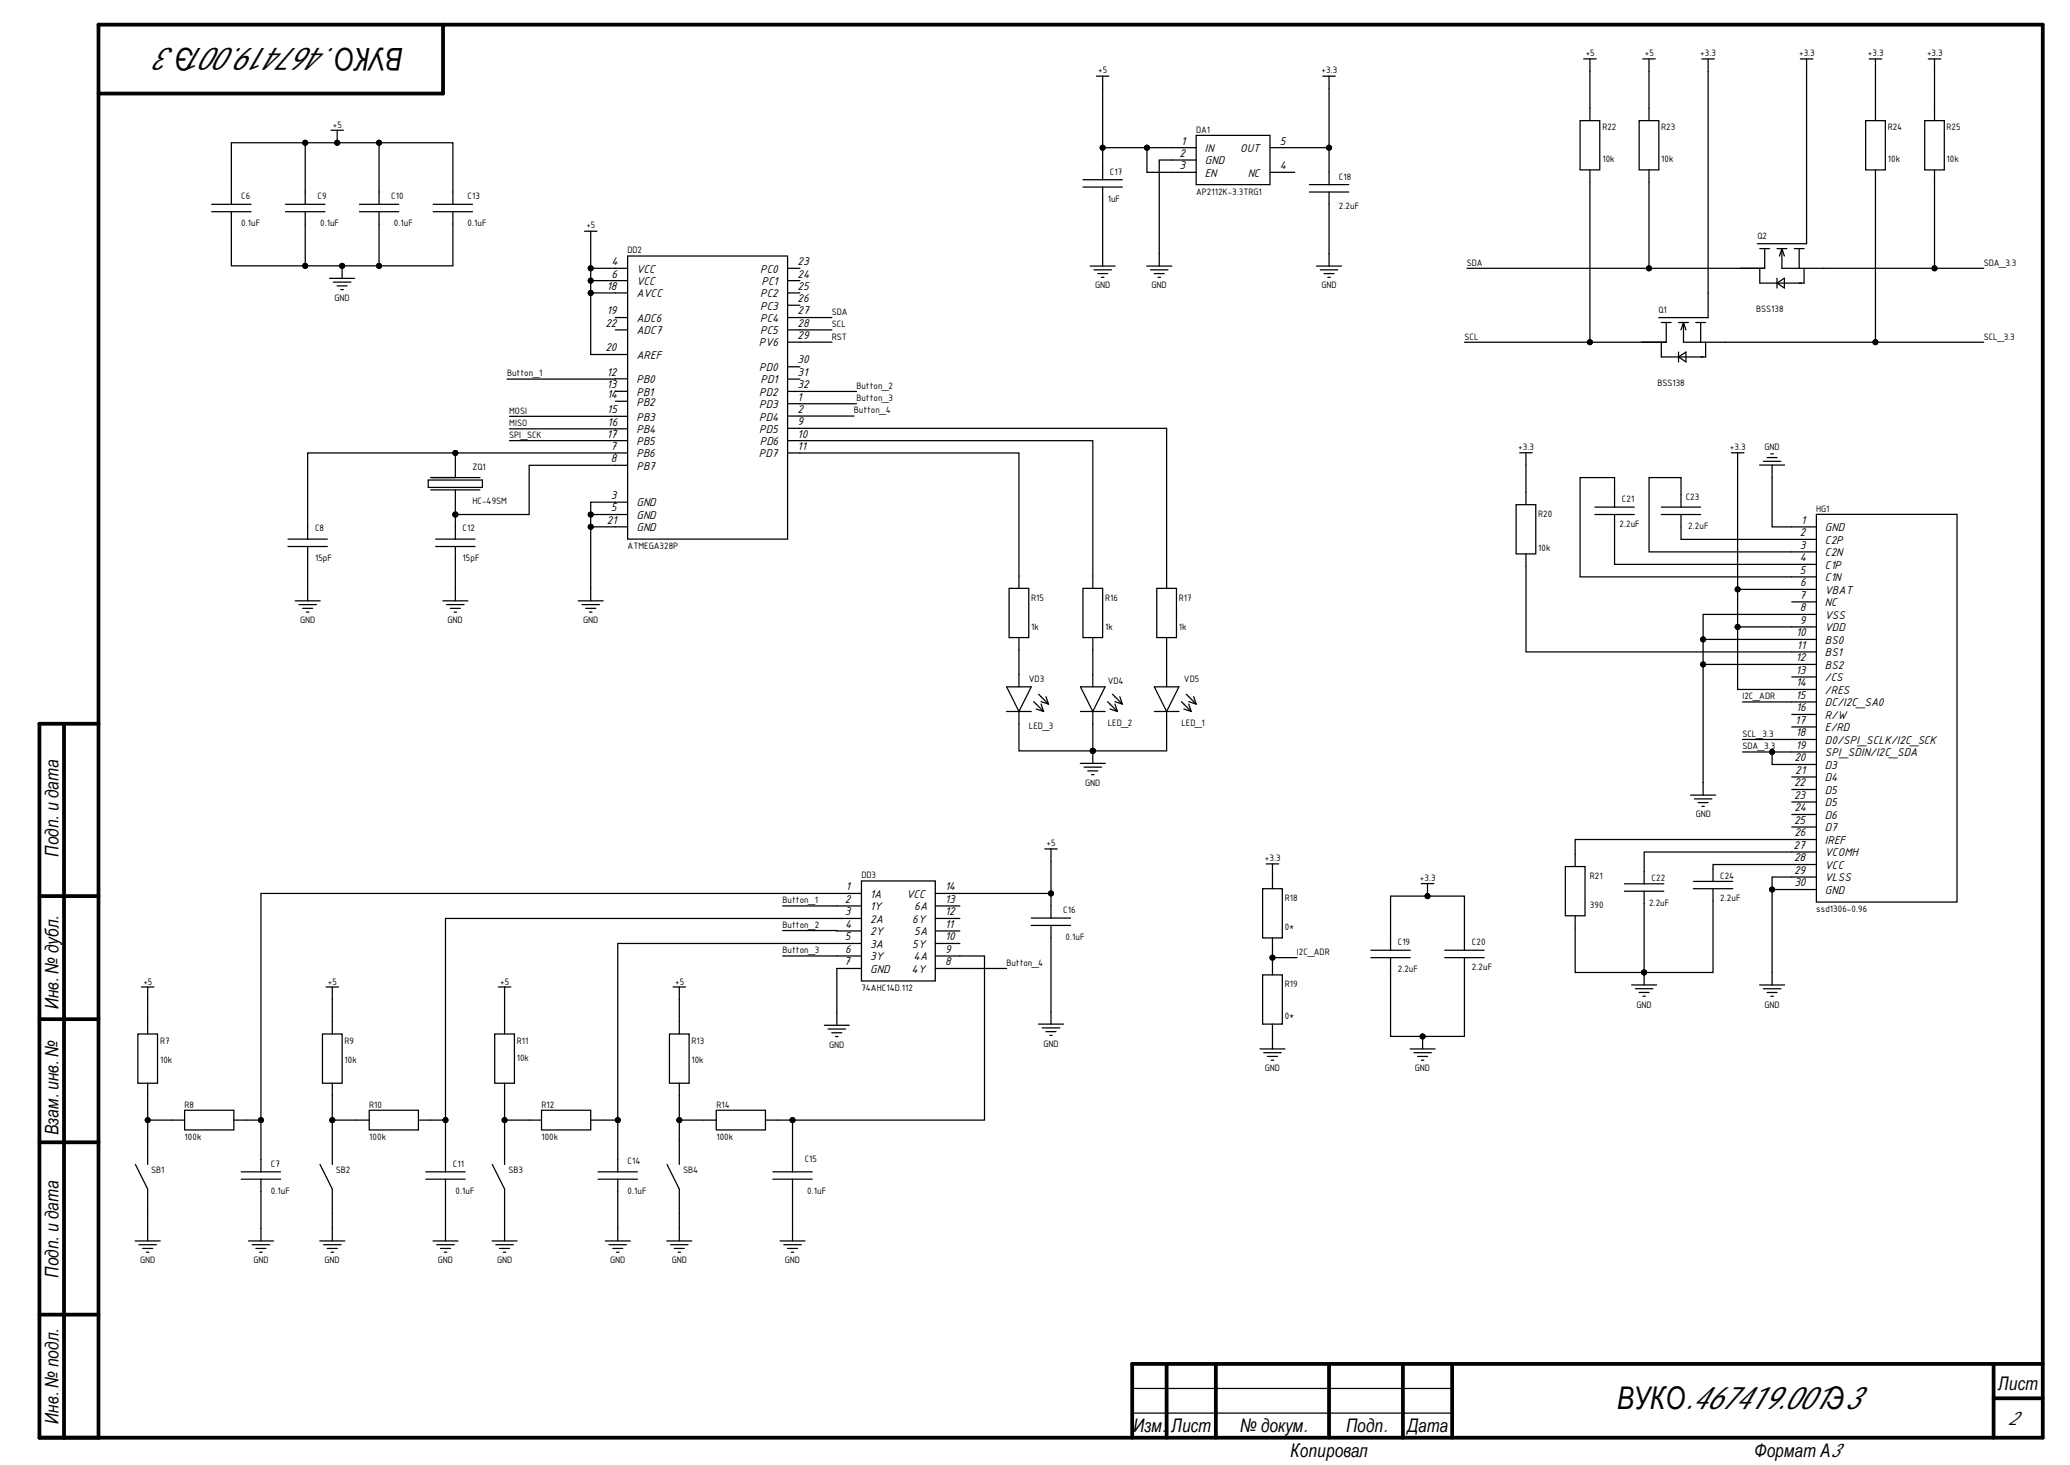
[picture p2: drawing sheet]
<svg xmlns="http://www.w3.org/2000/svg" width="420mm" height="297mm" viewBox="0 0 420 297" stroke-linecap="round" stroke-linejoin="round" font-family="sans-serif">
<defs><g id="words">
<g font-size="6.3">
<text x="81.8" y="9.8" transform="rotate(-180 81.8 9.8)">ВУКО.467419.001Э3</text>
<text x="327.9" y="285.8">ВУКО.467419.001Э3</text>
</g>
<g font-size="3.8">
<text x="11.8" y="173.7" transform="rotate(-90 11.8 173.7)">Подп. и дата</text>
<text x="11.8" y="204.6" transform="rotate(-90 11.8 204.6)">Инв. № дубл.</text>
<text x="11.8" y="230.1" transform="rotate(-90 11.8 230.1)">Взам. инв. №</text>
<text x="11.8" y="259" transform="rotate(-90 11.8 259)">Подп. и дата</text>
<text x="405.3" y="281.9">Лист</text>
<text x="11.8" y="288.6" transform="rotate(-90 11.8 288.6)">Инв. № подл.</text>
<text x="229.9" y="290.3">Изм.</text>
<text x="237.6" y="290.3">Лист</text>
<text x="251.5" y="290.3">№ докум.</text>
<text x="273" y="290.3">Подп.</text>
<text x="285.4" y="290.3">Дата</text>
<text x="407.3" y="288.9">2</text>
<text x="261.8" y="295.4">Копировал</text>
<text x="355.8" y="295.4">Формат А3</text>
</g>
<g font-size="2.5">
<text x="239.5" y="29.3">1</text>
<text x="259.6" y="29.3">5</text>
<text x="239.2" y="31.8">2</text>
<text x="239.2" y="34.3">3</text>
<text x="244.3" y="30.8">IN</text>
<text x="244.3" y="33.3">GND</text>
<text x="244.3" y="35.8">EN</text>
<text x="251.5" y="30.8">OUT</text>
<text x="253" y="35.8">NC</text>
<text x="259.6" y="34.3">4</text>
<text x="124" y="53.7">4</text>
<text x="161.8" y="53.7">23</text>
<text x="123.1" y="58.7">18</text>
<text x="124" y="56.3">6</text>
<text x="129.1" y="55.3">VCC</text>
<text x="129.1" y="57.8">VCC</text>
<text x="154.2" y="55.3">PC0</text>
<text x="154.4" y="57.8">PC1</text>
<text x="161.8" y="56.3">24</text>
<text x="161.8" y="58.7">25</text>
<text x="123.1" y="63.7">19</text>
<text x="129.1" y="60.3">AVCC</text>
<text x="129.1" y="65.2">ADC6</text>
<text x="154.2" y="60.3">PC2</text>
<text x="154.2" y="62.8">PC3</text>
<text x="154.2" y="65.2">PC4</text>
<text x="161.8" y="61.3">26</text>
<text x="161.8" y="63.7">27</text>
<text x="122.8" y="71.2">20</text>
<text x="122.8" y="66.3">22</text>
<text x="129.1" y="67.8">ADC7</text>
<text x="153.9" y="70.2">PV6</text>
<text x="154.2" y="67.8">PC5</text>
<text x="161.8" y="66.3">28</text>
<text x="161.8" y="68.7">29</text>
<text x="123.1" y="76.1">12</text>
<text x="129.1" y="77.7">PB0</text>
<text x="129.1" y="72.8">AREF</text>
<text x="154" y="75.2">PD0</text>
<text x="154.2" y="77.8">PD1</text>
<text x="161.8" y="73.7">30</text>
<text x="161.8" y="76.2">31</text>
<text x="123.1" y="78.7">13</text>
<text x="123.1" y="80.7">14</text>
<text x="123.1" y="83.8">15</text>
<text x="129.1" y="80.2">PB1</text>
<text x="129.1" y="82.2">PB2</text>
<text x="154" y="82.7">PD3</text>
<text x="154" y="80.3">PD2</text>
<text x="161.8" y="81.2">1</text>
<text x="161.8" y="83.8">2</text>
<text x="161.8" y="78.8">32</text>
<text x="123.1" y="88.7">17</text>
<text x="123.2" y="86.3">16</text>
<text x="129.1" y="85.3">PB3</text>
<text x="129.1" y="87.8">PB4</text>
<text x="154" y="85.3">PD4</text>
<text x="154" y="87.7">PD5</text>
<text x="161.8" y="86.2">9</text>
<text x="161.8" y="88.7">10</text>
<text x="123.8" y="91.2">7</text>
<text x="123.9" y="93.7">8</text>
<text x="129.1" y="92.7">PB6</text>
<text x="129.1" y="95.2">PB7</text>
<text x="129.1" y="90.3">PB5</text>
<text x="153.9" y="92.7">PD7</text>
<text x="154.1" y="90.3">PD6</text>
<text x="161.8" y="91.2">11</text>
<text x="123.9" y="101.2">3</text>
<text x="123.1" y="106.2">21</text>
<text x="123.9" y="103.7">5</text>
<text x="129.1" y="102.7">GND</text>
<text x="129.1" y="105.2">GND</text>
<text x="129.1" y="107.7">GND</text>
<text x="365.3" y="106.2">1</text>
<text x="370.1" y="107.7">GND</text>
<text x="365" y="108.7">2</text>
<text x="365" y="111.2">3</text>
<text x="365" y="113.8">4</text>
<text x="370.1" y="110.2">C2P</text>
<text x="370.1" y="112.7">C2N</text>
<text x="365" y="116.3">5</text>
<text x="365.1" y="118.8">6</text>
<text x="370.1" y="115.3">C1P</text>
<text x="370.1" y="117.8">C1N</text>
<text x="364.9" y="121.4">7</text>
<text x="365" y="123.9">8</text>
<text x="370.1" y="120.3">VBAT</text>
<text x="370.1" y="122.9">NC</text>
<text x="370.1" y="125.4">VSS</text>
<text x="364.3" y="129">10</text>
<text x="364.4" y="131.5">11</text>
<text x="365" y="126.4">9</text>
<text x="370.1" y="128">VDD</text>
<text x="370.1" y="130.5">BS0</text>
<text x="364.2" y="134">12</text>
<text x="364.2" y="136.6">13</text>
<text x="370.1" y="133">BS1</text>
<text x="370.1" y="135.6">BS2</text>
<text x="364.2" y="141.6">15</text>
<text x="364.3" y="139.1">14</text>
<text x="370.1" y="138.1">/CS</text>
<text x="370.1" y="140.6">/RES</text>
<text x="370.1" y="143.2">DC/I2C_SA0</text>
<text x="364.1" y="146.7">17</text>
<text x="364.2" y="149.3">18</text>
<text x="364.3" y="144.2">16</text>
<text x="370.1" y="145.7">R/W</text>
<text x="370.1" y="148.2">E/RD</text>
<text x="363.9" y="154.3">20</text>
<text x="364.2" y="151.8">19</text>
<text x="370.1" y="150.8">D0/SPI_SCLK/I2C_SCK</text>
<text x="370.1" y="153.3">SPI_SDIN/I2C_SDA</text>
<text x="370.1" y="155.8">D3</text>
<text x="363.8" y="159.4">22</text>
<text x="363.8" y="161.9">23</text>
<text x="364.1" y="156.9">21</text>
<text x="370.1" y="158.4">D4</text>
<text x="370.1" y="160.9">D5</text>
<text x="363.8" y="167">25</text>
<text x="363.9" y="164.5">24</text>
<text x="370.1" y="163.5">D5</text>
<text x="370.1" y="166">D6</text>
<text x="363.8" y="172.1">27</text>
<text x="363.9" y="169.5">26</text>
<text x="370.1" y="168.5">D7</text>
<text x="370.1" y="171.1">IREF</text>
<text x="370.1" y="173.6">VCOMH</text>
<text x="363.8" y="174.6">28</text>
<text x="363.8" y="177.1">29</text>
<text x="363.9" y="179.7">30</text>
<text x="370.1" y="176.1">VCC</text>
<text x="370.1" y="178.7">VLSS</text>
<text x="171.3" y="183.1">2</text>
<text x="171.3" y="185.6">3</text>
<text x="171.6" y="180.5">1</text>
<text x="176.5" y="182.1">1A</text>
<text x="176.5" y="184.6">1Y</text>
<text x="183.8" y="182.1">VCC</text>
<text x="185.4" y="184.6">6A</text>
<text x="191.7" y="185.6">12</text>
<text x="191.7" y="183.1">13</text>
<text x="191.7" y="180.5">14</text>
<text x="370.1" y="181.2">GND</text>
<text x="171.3" y="190.7">5</text>
<text x="171.4" y="188.1">4</text>
<text x="176.5" y="187.1">2A</text>
<text x="176.5" y="189.7">2Y</text>
<text x="185" y="187.1">6Y</text>
<text x="185.4" y="189.7">5A</text>
<text x="191.7" y="190.7">10</text>
<text x="191.7" y="188.1">11</text>
<text x="171.2" y="195.7">7</text>
<text x="171.4" y="193.2">6</text>
<text x="176.5" y="192.2">3A</text>
<text x="176.5" y="194.7">3Y</text>
<text x="176.5" y="197.3">GND</text>
<text x="184.8" y="197.3">4Y</text>
<text x="185" y="192.2">5Y</text>
<text x="185.3" y="194.7">4A</text>
<text x="191.7" y="195.7">8</text>
<text x="191.7" y="193.2">9</text>
</g>
<g font-size="2">
<text x="321.6" y="11.4">+5</text>
<text x="333.6" y="11.4">+5</text>
<text x="344.8" y="11.4">+3.3</text>
<text x="364.9" y="11.4">+3.3</text>
<text x="378.8" y="11.4">+3.3</text>
<text x="390.8" y="11.4">+3.3</text>
<text x="222.7" y="14.9">+5</text>
<text x="268" y="14.9">+3.3</text>
<text x="67.5" y="25.9">+5</text>
<text x="242.6" y="27">DA1</text>
<text x="325" y="26.4">R22</text>
<text x="336.9" y="26.4">R23</text>
<text x="382.9" y="26.4">R24</text>
<text x="394.8" y="26.4">R25</text>
<text x="225.1" y="35.4">C17</text>
<text x="325" y="32.9">10k</text>
<text x="336.9" y="32.9">10k</text>
<text x="382.9" y="32.9">10k</text>
<text x="394.8" y="32.9">10k</text>
<text x="48.9" y="40.4">C6</text>
<text x="64.4" y="40.4">C9</text>
<text x="79.4" y="40.4">C10</text>
<text x="94.8" y="40.4">C13</text>
<text x="224.6" y="40.9">1uF</text>
<text x="242.6" y="39.5">AP2112K-3.3TRG1</text>
<text x="271.6" y="36.4">C18</text>
<text x="48.9" y="45.9">0.1uF</text>
<text x="64.9" y="45.9">0.1uF</text>
<text x="79.9" y="45.9">0.1uF</text>
<text x="94.8" y="45.9">0.1uF</text>
<text x="118.9" y="46.3">+5</text>
<text x="271.6" y="42.4">2.2uF</text>
<text x="127.3" y="51.4">DD2</text>
<text x="297.5" y="53.9">SDA</text>
<text x="356.4" y="48.4">Q2</text>
<text x="402.3" y="53.9">SDA_3.3</text>
<text x="222.1" y="58.5">GND</text>
<text x="233.5" y="58.5">GND</text>
<text x="268" y="58.5">GND</text>
<text x="67.9" y="61">GND</text>
<text x="168.7" y="63.9">SDA</text>
<text x="336.4" y="63.4">Q1</text>
<text x="356.2" y="63.2">BSS138</text>
<text x="168.7" y="66.3">SCL</text>
<text x="168.7" y="68.9">RST</text>
<text x="297" y="68.9">SCL</text>
<text x="402.3" y="68.9">SCL_3.3</text>
<text x="102.9" y="76.3">Button_1</text>
<text x="103.3" y="83.9">MOSI</text>
<text x="173.2" y="83.8">Button_4</text>
<text x="173.7" y="81.3">Button_3</text>
<text x="173.7" y="78.9">Button_2</text>
<text x="336.1" y="78.2">BSS138</text>
<text x="103.3" y="88.8">SPI_SCK</text>
<text x="103.3" y="86.5">MISO</text>
<text x="95.8" y="95.3">ZQ1</text>
<text x="307.9" y="91.3">+3.3</text>
<text x="350.8" y="91.3">+3.3</text>
<text x="357.8" y="91.3">GND</text>
<text x="328.9" y="101.8">C21</text>
<text x="341.9" y="101.3">C23</text>
<text x="63.9" y="107.8">C8</text>
<text x="93.8" y="107.8">C12</text>
<text x="95.8" y="102.3">HC-49SM</text>
<text x="312" y="104.8">R20</text>
<text x="328.4" y="106.8">2.2uF</text>
<text x="342.4" y="107.2">2.2uF</text>
<text x="368.3" y="103.8">HG1</text>
<text x="63.9" y="113.8">15pF</text>
<text x="93.8" y="113.8">15pF</text>
<text x="127.3" y="111.3">ATMEGA328P</text>
<text x="312" y="111.8">10k</text>
<text x="209.1" y="121.8">R15</text>
<text x="224.1" y="121.8">R16</text>
<text x="239.1" y="121.8">R17</text>
<text x="60.9" y="126.4">GND</text>
<text x="90.8" y="126.4">GND</text>
<text x="118.2" y="126.4">GND</text>
<text x="209.1" y="127.8">1k</text>
<text x="224.1" y="127.8">1k</text>
<text x="239.1" y="127.8">1k</text>
<text x="208.7" y="138.3">VD3</text>
<text x="224.6" y="138.7">VD4</text>
<text x="240.1" y="138.3">VD5</text>
<text x="353.4" y="141.8">I2C_ADR</text>
<text x="208.7" y="147.7">LED_3</text>
<text x="224.6" y="147.2">LED_2</text>
<text x="239.6" y="147.2">LED_1</text>
<text x="353.4" y="149.4">SCL_3.3</text>
<text x="353.4" y="152">SDA_3.3</text>
<text x="220.1" y="159.3">GND</text>
<text x="343.9" y="165.7">GND</text>
<text x="212.2" y="171.6">+5</text>
<text x="174.7" y="178.1">DD3</text>
<text x="256.5" y="174.6">+3.3</text>
<text x="288" y="178.6">+3.3</text>
<text x="322.4" y="178.2">R21</text>
<text x="334.9" y="178.7">C22</text>
<text x="348.9" y="178.2">C24</text>
<text x="158.7" y="183.1">Button_1</text>
<text x="215.6" y="185.2">C16</text>
<text x="260.6" y="182.6">R18</text>
<text x="322.4" y="184.2">390</text>
<text x="334.4" y="183.7">2.2uF</text>
<text x="348.9" y="182.6">2.2uF</text>
<text x="368.3" y="184.9">ssd1306-0.96</text>
<text x="158.7" y="188.1">Button_2</text>
<text x="216.1" y="190.7">0.1uF</text>
<text x="260.6" y="188.6">0*</text>
<text x="283.5" y="191.6">C19</text>
<text x="298.5" y="191.6">C20</text>
<text x="158.7" y="193.3">Button_3</text>
<text x="204.1" y="195.8">Button_4</text>
<text x="263" y="193.6">I2C_ADR</text>
<text x="283.5" y="197.1">2.2uF</text>
<text x="298.5" y="196.7">2.2uF</text>
<text x="29.1" y="199.6">+5</text>
<text x="66.5" y="199.6">+5</text>
<text x="101.4" y="199.6">+5</text>
<text x="136.9" y="199.6">+5</text>
<text x="174.7" y="200.9">74AHC14D.112</text>
<text x="260.6" y="200.1">R19</text>
<text x="260.6" y="206.6">0*</text>
<text x="331.9" y="204.3">GND</text>
<text x="357.8" y="204.3">GND</text>
<text x="32.5" y="211.6">R7</text>
<text x="32.5" y="215.6">10k</text>
<text x="69.9" y="211.6">R9</text>
<text x="69.9" y="215.6">10k</text>
<text x="104.8" y="211.6">R11</text>
<text x="104.8" y="215.1">10k</text>
<text x="140.2" y="211.6">R13</text>
<text x="140.2" y="215.6">10k</text>
<text x="168.2" y="212.4">GND</text>
<text x="211.6" y="212.2">GND</text>
<text x="256.5" y="217.2">GND</text>
<text x="286.9" y="217.2">GND</text>
<text x="37.4" y="224.6">R8</text>
<text x="74.9" y="224.6">R10</text>
<text x="109.8" y="224.6">R12</text>
<text x="145.3" y="224.6">R14</text>
<text x="37.4" y="231.2">100k</text>
<text x="74.9" y="231.2">100k</text>
<text x="109.8" y="231.2">100k</text>
<text x="145.3" y="231.2">100k</text>
<text x="30.7" y="237.8">SB1</text>
<text x="54.9" y="236.6">C7</text>
<text x="68.1" y="237.8">SB2</text>
<text x="91.9" y="236.6">C11</text>
<text x="103.1" y="237.8">SB3</text>
<text x="127.3" y="236.1">C14</text>
<text x="138.5" y="237.8">SB4</text>
<text x="163.2" y="235.6">C15</text>
<text x="54.9" y="242.1">0.1uF</text>
<text x="92.4" y="242.1">0.1uF</text>
<text x="127.3" y="242.1">0.1uF</text>
<text x="163.7" y="242.1">0.1uF</text>
<text x="28.4" y="256.2">GND</text>
<text x="51.4" y="256.2">GND</text>
<text x="65.8" y="256.2">GND</text>
<text x="88.8" y="256.2">GND</text>
<text x="100.8" y="256.2">GND</text>
<text x="123.7" y="256.2">GND</text>
<text x="136.2" y="256.2">GND</text>
<text x="159.1" y="256.2">GND</text>
</g>
</g></defs>
<g fill="none" stroke="#000" stroke-width=".76">
<path d="M20 5h394.3v286.5h-406.3v-144.7l12-.1M20 5v286.5M89.8 5v14h-69.8M13 146.8v144.7M8 181.7h12M8 206.6h12M8 231.6h12M8 266.5h12M236.6 276.5v15M246.6 276.5v15M269.5 276.5v15M284.5 276.5v15"/>
<path d="M294.5 276.5v15M404.3 276.5v15M414.3 276.5h-184.7v15M404.3 283.5h10"/>
</g>
<g fill="none" stroke="#000" stroke-width=".25">
<path d="M222.4 15.4h2.5M223.6 15.4v14.5h19M268.3 15.4h2.5M269.5 15.4v14.5M321.2 11.9h2.5M322.4 11.9v12.6M333.2 11.9h2.5M334.4 11.9v12.6M345.1 12h2.6M346.4 12v52.4h-10M365.1 12h2.6M366.4 12v37.4h-10"/>
<path d="M379.1 12h2.5M380.3 12v12.5M391.1 12h2.5M392.3 12v12.5M61.9 28.9h-15v12.5M67.1 26.4h2.6M68.4 26.4v2.5M76.9 28.9v12.5M219.6 37.9h8M219.6 36.4h8M223.6 29.9v6.5M223.6 37.9v16"/>
<path d="M232.6 29.9v5h10M242.6 27.5h15v9.9h-15zM242.6 32.4h-7.5v21.5M257.6 29.9h11.9v7.5M257.6 34.9h5M265.5 38.9h8M265.5 37.4h8M269.5 38.9v15M320.4 24.5h4v9.9h-4zM322.4 34.4v35M332.4 24.5h4v9.9h-4zM334.4 34.4v20"/>
<path d="M378.4 24.5h4v10h-4zM380.3 34.5v34.9M390.3 24.5h4v10h-4zM392.3 34.5v19.9M42.9 42.9h8M42.9 41.4h8M46.9 42.9v11h15M57.9 42.9h8M57.9 41.4h8M61.9 42.9v11h29.9v-11M61.9 41.4v-12.5h29.9v12.5M66.8 56.4h5.1"/>
<path d="M67.6 57.2h3.6M68.4 58h2M69.1 58.7h.5M69.4 53.9v2.5M72.9 42.9h8M72.9 41.4h8M76.9 42.9v11M87.9 42.9h7.9M87.9 41.4h7.9M118.5 46.9h2.6M119.8 59.4v12.5h7.5M119.8 46.9v12.5h7.5"/>
<path d="M119.8 54.4h7.5M119.8 56.9h7.5M127.3 51.9h32.4v57.4h-32.4zM159.7 54.4h2.5M159.7 56.9h2.5M159.7 59.4h2.5M221.1 53.9h5.1M221.8 54.7h3.6M222.6 55.5h2M223.4 56.2h.5M232.6 53.9h5M233.3 54.7h3.6"/>
<path d="M234.1 55.5h2M234.8 56.2h.5M267 53.9h5.1M267.8 54.7h3.5M268.5 55.5h2.1M269.3 56.2h.5M297.5 54.4h60.4M352.9 54.4h5M356.9 50.4h2M356.9 54.4v3h9v-3M357.9 50.4v4M360.4 50.4h2"/>
<path d="M360.4 56.4v2M360.4 57.4l1.5-1v2zM361.4 50.4v4h40.9M361.4 50.4l-.5 1.5M361.4 50.4l.5 1.5M363.9 50.4h2M364.9 50.4v4M124.8 64.4h2.5M124.8 79.3h2.5M124.8 66.9h2.5M127.3 76.8l-24.5 .1M159.7 64.4h9"/>
<path d="M159.7 69.4h9M159.7 79.4h14M159.7 66.9h9M159.7 61.9h2.5M159.7 74.4h2.5M159.7 76.9h2.5M297 69.4h40.9M332.9 69.4h5M336.9 65.4h2M336.9 69.4v3h8.5M337.9 65.4v4M340.4 65.4h2"/>
<path d="M340.4 71.4v2M340.4 72.4l1.5-1v2zM341.4 65.4v4h60.9M341.4 65.4l-.5 1.5M341.4 65.4l.5 1.5M343.9 65.4h2M344.9 65.4v4M345.9 69.4v3h-1M86.9 97.3h10.9v1.5h-10.9zM87.4 96.8h9.9M87.4 99.3h9.9M92.3 91.8h-29.9v17.5"/>
<path d="M92.3 91.8v5M92.3 99.3v5M92.3 91.8h35M103.3 89.3h24M103.3 84.4h24M103.3 86.9h24M124.8 81.4h2.5M127.3 94.3h-20v10h-15v5M159.7 89.3l61.9 .1v29.9M159.7 86.8h76.9v32.5M159.7 91.8h2.5M159.7 81.9h2.5"/>
<path d="M159.7 84.4h13.5M162.2 91.8h44.4v27.5M162.2 81.9h11.5M308.2 91.8h2.5M309.5 91.8v10.5M351.1 91.8h2.6M352.4 91.8v27.7h16M356.9 94.3h5M357.6 93.5h3.6M358.4 92.8h2M359.1 92h.5M359.4 94.3v12.5h9"/>
<path d="M58.4 110.8h8M58.4 109.3h8M62.4 110.8v11M88.4 110.8h7.9M88.4 109.3h7.9M92.3 110.8v11M119.8 106.8h7.5M119.8 104.3h7.5M127.3 101.8h-7.5v20M204.6 119.3h4v10h-4zM219.6 119.3h4v10h-4zM234.6 119.3h4v10h-4z"/>
<path d="M307.5 102.3h4v10h-4zM309.5 112.3v2.5M309.5 114.8v17.4h58.9M323.4 102.8h8M323.4 104.3h8M327.4 102.8v-6h-7v20.2h48M327.4 104.3v10.1h41M336.9 102.8h8M336.9 104.3h8M340.9 102.8v-6h-6.5v15.1h34M340.9 104.3v5.1h27.5M352.4 119.5v7.6h16"/>
<path d="M368.4 104.3h28.5v78.6h-28.5zM59.9 121.8h5M60.6 122.6h3.6M61.4 123.4h2M62.1 124.1h.5M89.8 121.8h5.1M90.6 122.6h3.5M91.3 123.4h2.1M92.1 124.1h.5M117.3 121.8h5M118 122.6h3.6M118.8 123.4h2"/>
<path d="M119.5 124.1h.6M204.2 139.3h4.9l-2.5 5zM206.6 129.3v10M219.1 139.3h5l-2.5 5zM221.6 129.3v10M234.1 139.3h5l-2.5 5zM236.6 129.3v10M345.4 129.6h23M352.4 127.1v12.7h16M363.4 122h5M363.4 137.3h5M368.4 134.7h-23v26.5"/>
<path d="M368.4 124.6h-23v10.1M204.2 144.3h4.9M206.6 144.3v7.9h30v-7.9M209.6 142.3l2 2M210.1 143.8l1.5 .5M210.6 140.8l2 2M211.1 142.8l.5 1.5M211.1 142.3l1.5 .5M212.1 141.3l.5 1.5M219.1 154.8h5.1M219.1 144.3h5M219.9 155.5h3.5"/>
<path d="M220.6 156.3h2M221.4 157.1h.5M221.6 144.3v10.5M224.6 142.3l2 2M225.1 143.8l1.5 .5M225.6 140.8l2 2M226.1 142.8l.5 1.5M226.1 142.3l1.5 .5M227.1 141.3l.5 1.5M234.1 144.3h5M239.6 142.3l2 2M240.1 143.8l1.5 .5"/>
<path d="M240.6 140.8l2 2M241.1 142.8l.5 1.5M241.1 142.3l1.5 .5M242.1 141.3l.5 1.5M353.4 152.5h15M353.4 142.3h15M353.4 149.9h15M359.4 152.5v2.5h9M363.4 144.9h5M363.4 147.4h5M363.4 157.5h5M174.7 178.6h15v20.3h-15z"/>
<path d="M211.9 172.1h2.5M213.1 172.1v9.1h-23.4M256.8 175.2h2.5M258.1 175.2v5M288.2 179.2h2.6M289.5 179.2v2.5M317.5 175.7h4v10h-4zM329.4 179.2h8M333.4 176.7v2.5M342.9 161.2h5M343.4 178.7h8M343.6 162h3.6"/>
<path d="M344.4 162.7h2M345.1 163.5h.6M363.4 160.1h5M363.4 162.6h5M363.4 165.1h5M363.4 167.7h5M368.4 170.2h-48.9v5.5M368.4 172.8h-35v3.9M368.4 175.3h-21v3.4M368.4 177.8h-9v2.6M158.7 188.7l16 .1M158.7 183.7h16"/>
<path d="M158.7 193.8h16M174.7 181.2h-121.8v45.9M174.7 186.2h-84.4v40.9M174.7 191.3h-49.4v35.8M174.7 196.4h-5v11.5M189.7 193.8h10v33.3h-39M189.7 183.7h5M189.7 186.2h5M189.7 188.8h5M189.7 191.3h5M189.7 196.4h14.5M209.1 187.6h8"/>
<path d="M209.1 186.1h8M213.1 181.2v4.9M213.1 187.6v20M256.1 180.2h4v10h-4zM256.1 197.7h4v9.9h-4zM258.1 190.2v7.5M258.1 194.2h4.9M278 194.2h8M278 192.7h8M282 194.2v15.9h15v-15.9M282 192.7v-11h15v11M293 194.2h8"/>
<path d="M293 192.7h8M329.4 180.7h8M330.9 199.7h5.1M333.4 180.7v19M343.4 180.2h8M347.4 180.2v17h-27.9v-11.5M356.9 199.7h5M368.4 180.4h-9v19.3M28 209.6h3.9v10h-3.9zM28.7 200.1h2.5M30 219.6v16.5M30 200.1v9.5"/>
<path d="M65.4 209.6h4v10h-4zM66.1 200.1h2.6M67.4 219.6v16.5M67.4 200.1v9.5M100.3 209.6h4v10h-4zM101.1 200.1h2.5M102.3 219.6v16.5M102.3 200.1v9.5M135.8 209.6h4v10h-4zM136.5 200.1h2.5M137.8 219.6v16.5M137.8 200.1v9.5"/>
<path d="M167.2 207.9h5M167.9 208.6h3.6M168.7 209.4h2M169.5 210.2h.5M210.6 207.6h5.1M211.4 208.4h3.5M212.1 209.2h2.1M212.9 209.9h.5M255.5 212.7h5.1M256.3 213.4h3.5M257 214.2h2.1M257.8 215h.5"/>
<path d="M258.1 207.6v5.1M286 212.7h5M286.7 213.4h3.6M287.5 214.2h2M288.3 215h.5M288.5 210.1v2.6M331.7 200.5h3.5M332.4 201.2h2M333.2 202h.5M357.6 200.5h3.6M358.4 201.2h2M359.1 202h.5"/>
<path d="M27.5 236.1l2.5 5v10.5M30 227.1h7.4M37.4 225.1h10v4h-10zM47.4 227.1h5.5v10.5M48.9 239.1h8M48.9 237.6h8M52.9 239.1v12.5M64.9 236.1l2.5 5v10.5M67.4 227.1h7.5M74.9 225.1h10v4h-10zM84.9 227.1h5.4v10.5M86.4 239.1h7.9"/>
<path d="M86.4 237.6h7.9M90.3 239.1v12.5M99.8 236.1l2.5 5v10.5M102.3 227.1h7.5M109.8 225.1h10v4h-10zM119.8 227.1h5.5v10.5M121.3 239.1h8M121.3 237.6h8M125.3 239.1v12.5M135.3 236.1l2.5 5v10.5M137.8 227.1h7.5M145.3 225.1h9.9v4h-9.9z"/>
<path d="M155.2 227.1h5.5v10.5M156.7 239.1h8M156.7 237.6h8M160.7 239.1v12.5M27.4 251.6h5.1M28.2 252.4h3.5M28.9 253.1h2.1M29.7 253.9h.5M50.4 251.6h5.1M51.1 252.4h3.6M51.9 253.1h2M52.7 253.9h.5"/>
<path d="M64.9 251.6h5M65.6 252.4h3.6M66.4 253.1h2M67.1 253.9h.5M87.8 251.6h5.1M88.6 252.4h3.5M89.3 253.1h2.1M90.1 253.9h.5M99.8 251.6h5.1M100.6 252.4h3.5M101.3 253.1h2M102.1 253.9h.5"/>
<path d="M122.8 251.6h5M123.5 252.4h3.6M124.3 253.1h2M125 253.9h.5M135.2 251.6h5.1M136 252.4h3.5M136.7 253.1h2.1M137.5 253.9h.5M158.2 251.6h5.1M159 252.4h3.5M159.7 253.1h2M160.5 253.9h.5"/>
<path d="M229.6 281.5h64.9M229.6 286.5h64.9"/>
</g>
<g fill="#000">
<circle cx="61.9" cy="28.9" r=".51"/>
<circle cx="68.4" cy="28.9" r=".51"/>
<circle cx="76.9" cy="28.9" r=".51"/>
<circle cx="223.6" cy="29.9" r=".51"/>
<circle cx="232.6" cy="29.9" r=".51"/>
<circle cx="269.5" cy="29.9" r=".51"/>
<circle cx="61.9" cy="53.9" r=".51"/>
<circle cx="69.4" cy="53.9" r=".51"/>
<circle cx="76.9" cy="53.9" r=".51"/>
<circle cx="119.8" cy="59.4" r=".51"/>
<circle cx="119.8" cy="56.9" r=".51"/>
<circle cx="119.8" cy="54.4" r=".51"/>
<circle cx="334.4" cy="54.4" r=".51"/>
<circle cx="392.3" cy="54.4" r=".51"/>
<circle cx="322.4" cy="69.4" r=".51"/>
<circle cx="380.3" cy="69.4" r=".51"/>
<circle cx="92.3" cy="91.8" r=".51"/>
<circle cx="92.3" cy="104.3" r=".51"/>
<circle cx="119.8" cy="106.8" r=".51"/>
<circle cx="119.8" cy="104.3" r=".51"/>
<circle cx="352.4" cy="119.5" r=".51"/>
<circle cx="345.4" cy="134.7" r=".51"/>
<circle cx="345.4" cy="129.6" r=".51"/>
<circle cx="352.4" cy="127.1" r=".51"/>
<circle cx="221.6" cy="152.2" r=".51"/>
<circle cx="359.4" cy="152.5" r=".51"/>
<circle cx="213.1" cy="181.2" r=".51"/>
<circle cx="258.1" cy="194.2" r=".51"/>
<circle cx="289.5" cy="181.7" r=".51"/>
<circle cx="333.4" cy="197.2" r=".51"/>
<circle cx="359.4" cy="180.4" r=".51"/>
<circle cx="288.5" cy="210.1" r=".51"/>
<circle cx="30" cy="227.1" r=".51"/>
<circle cx="52.9" cy="227.1" r=".51"/>
<circle cx="67.4" cy="227.1" r=".51"/>
<circle cx="90.3" cy="227.1" r=".51"/>
<circle cx="102.3" cy="227.1" r=".51"/>
<circle cx="125.3" cy="227.1" r=".51"/>
<circle cx="137.8" cy="227.1" r=".51"/>
<circle cx="160.7" cy="227.1" r=".51"/>
</g>
<g fill="none" stroke="#000" stroke-width=".2">
<circle cx="61.9" cy="28.9" r=".51"/>
<circle cx="68.4" cy="28.9" r=".51"/>
<circle cx="76.9" cy="28.9" r=".51"/>
<circle cx="223.6" cy="29.9" r=".51"/>
<circle cx="232.6" cy="29.9" r=".51"/>
<circle cx="269.5" cy="29.9" r=".51"/>
<circle cx="61.9" cy="53.9" r=".51"/>
<circle cx="69.4" cy="53.9" r=".51"/>
<circle cx="76.9" cy="53.9" r=".51"/>
<circle cx="119.8" cy="59.4" r=".51"/>
<circle cx="119.8" cy="56.9" r=".51"/>
<circle cx="119.8" cy="54.4" r=".51"/>
<circle cx="334.4" cy="54.4" r=".51"/>
<circle cx="392.3" cy="54.4" r=".51"/>
<circle cx="322.4" cy="69.4" r=".51"/>
<circle cx="380.3" cy="69.4" r=".51"/>
<circle cx="92.3" cy="91.8" r=".51"/>
<circle cx="92.3" cy="104.3" r=".51"/>
<circle cx="119.8" cy="106.8" r=".51"/>
<circle cx="119.8" cy="104.3" r=".51"/>
<circle cx="352.4" cy="119.5" r=".51"/>
<circle cx="345.4" cy="134.7" r=".51"/>
<circle cx="345.4" cy="129.6" r=".51"/>
<circle cx="352.4" cy="127.1" r=".51"/>
<circle cx="221.6" cy="152.2" r=".51"/>
<circle cx="359.4" cy="152.5" r=".51"/>
<circle cx="213.1" cy="181.2" r=".51"/>
<circle cx="258.1" cy="194.2" r=".51"/>
<circle cx="289.5" cy="181.7" r=".51"/>
<circle cx="333.4" cy="197.2" r=".51"/>
<circle cx="359.4" cy="180.4" r=".51"/>
<circle cx="288.5" cy="210.1" r=".51"/>
<circle cx="30" cy="227.1" r=".51"/>
<circle cx="52.9" cy="227.1" r=".51"/>
<circle cx="67.4" cy="227.1" r=".51"/>
<circle cx="90.3" cy="227.1" r=".51"/>
<circle cx="102.3" cy="227.1" r=".51"/>
<circle cx="125.3" cy="227.1" r=".51"/>
<circle cx="137.8" cy="227.1" r=".51"/>
<circle cx="160.7" cy="227.1" r=".51"/>
</g>
<use href="#words"/>
</svg>
